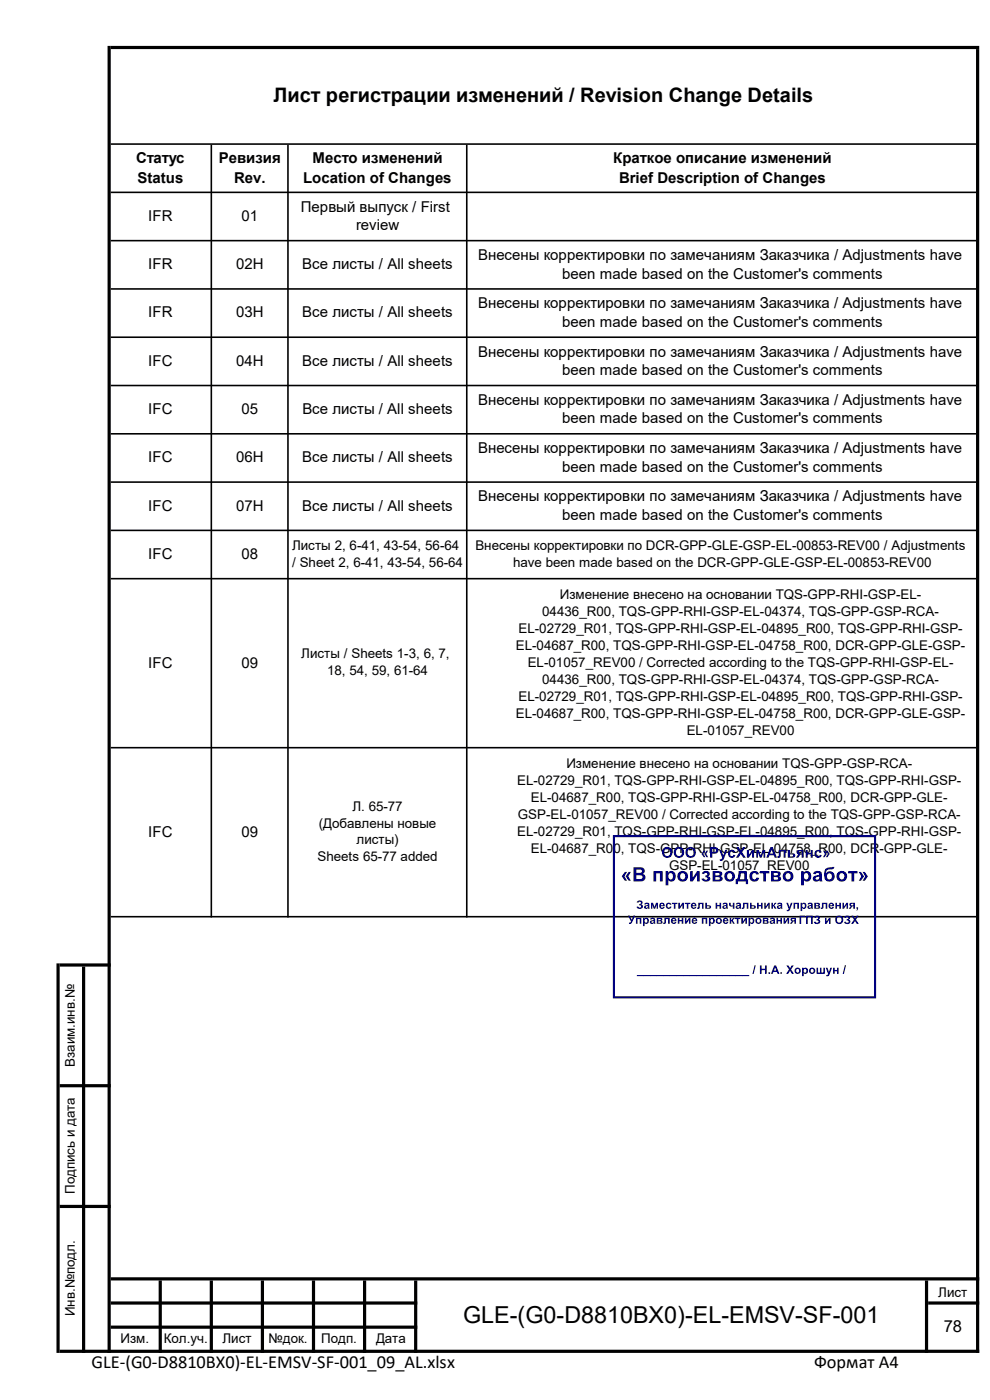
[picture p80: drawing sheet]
<svg xmlns="http://www.w3.org/2000/svg" width="210mm" height="297mm" viewBox="0 0 210 297" stroke-linecap="round" stroke-linejoin="round" font-family="sans-serif">
<defs><g id="words">
<text font-size="5" x="98.3" y="280.6">GLE-(G0-D8810BX0)-EL-EMSV-SF-001</text>
<text font-size="4.2" x="58" y="21.7">Лист регистрации изменений / Revision Change Details</text>
<g font-size="3.9">
<text x="19.4" y="290.3">GLE-(G0-D8810BX0)-EL-EMSV-SF-001_09_AL.xls x</text>
<text x="172.7" y="290.3">Формат А4</text>
</g>
<text font-size="3.5" x="200.2" y="282.6">78</text>
<g font-size="3.2">
<text x="28.9" y="34.6">Статус</text>
<text x="46.4" y="34.6">Ревизия</text>
<text x="66.3" y="34.6">Место изменений</text>
<text x="130.1" y="34.6">Краткое описание изменений</text>
<text x="29.2" y="38.7">Status</text>
<text x="49.7" y="38.7">Rev.</text>
<text x="64.3" y="38.7">Location of Changes</text>
<text x="131.3" y="38.7">Brief Description of Changes</text>
<text x="31.5" y="46.9">IFR</text>
<text x="51.2" y="46.9">01</text>
<text x="63.8" y="44.9">Первый выпуск / First</text>
<text x="75.5" y="48.9">review</text>
<text x="31.5" y="57.1">IFR</text>
<text x="50.1" y="57.1">02H</text>
<text x="64.1" y="57.1">Все листы / All sheets</text>
<text x="101.4" y="55.2">Внесены корректировки по замечаниям Заказчика / Adjustments have</text>
<text x="119.3" y="59.1">been made based on the Customer's comments</text>
<text x="101.4" y="65.4">Внесены корректировки по замечаниям Заказчика / Adjustments have</text>
<text x="31.5" y="67.4">IFR</text>
<text x="50.1" y="67.4">03H</text>
<text x="64.1" y="67.4">Все листы / All sheets</text>
<text x="119.3" y="69.3">been made based on the Customer's comments</text>
<text x="31.5" y="77.6">IFC</text>
<text x="50.1" y="77.6">04H</text>
<text x="64.1" y="77.6">Все листы / All sheets</text>
<text x="101.4" y="75.6">Внесены корректировки по замечаниям Заказчика / Adjustments have</text>
<text x="119.3" y="79.6">been made based on the Customer's comments</text>
<text x="31.5" y="87.8">IFC</text>
<text x="51.2" y="87.8">05</text>
<text x="64.1" y="87.8">Все листы / All sheets</text>
<text x="101.4" y="85.9">Внесены корректировки по замечаниям Заказчика / Adjustments have</text>
<text x="119.3" y="89.8">been made based on the Customer's comments</text>
<text x="31.5" y="98.1">IFC</text>
<text x="50.1" y="98.1">06H</text>
<text x="64.1" y="98.1">Все листы / All sheets</text>
<text x="101.4" y="96.1">Внесены корректировки по замечаниям Заказчика / Adjustments have</text>
<text x="119.3" y="100.1">been made based on the Customer's comments</text>
<text x="101.4" y="106.4">Внесены корректировки по замечаниям Заказчика / Adjustments have</text>
<text x="31.5" y="108.3">IFC</text>
<text x="50.1" y="108.3">07H</text>
<text x="64.1" y="108.3">Все листы / All sheets</text>
<text x="119.3" y="110.3">been made based on the Customer's comments</text>
<text x="31.5" y="118.6">IFC</text>
<text x="51.2" y="118.6">08</text>
<text x="31.5" y="141.6">IFC</text>
<text x="51.2" y="141.6">09</text>
<text x="31.5" y="177.5">IFC</text>
<text x="51.2" y="177.5">09</text>
</g>
<g font-size="2.8">
<text x="62" y="116.7">Листы 2, 6-41, 43-54, 56-64</text>
<text x="100.8" y="116.7">Внесены корректировки по DCR-GPP-GLE-GSP-EL-00853-REV00 / Adjustments</text>
<text x="62" y="120.3">/ Sheet 2, 6-41, 43-54, 56-64</text>
<text x="108.9" y="120.3">have been made based on the DCR-GPP-GLE-GSP-EL-00853-REV00</text>
<text x="115" y="130.7">04436_R00, TQS-GPP-RHI-GSP-EL-04374, TQS-GPP-GSP-RСA-</text>
<text x="118.8" y="127.1">Изменение внесено на основании TQS-GPP-RHI-GSP-EL-</text>
<text x="109.4" y="137.9">EL-04687_R00, TQS-GPP-RHI-GSP-EL-04758_R00, DCR-GPP-GLE-GSP-</text>
<text x="110" y="134.3">EL-02729_R01, TQS-GPP-RHI-GSP-EL-04895_R00, TQS-GPP-RHI-GSP-</text>
<text x="63.9" y="139.7">Листы / Sheets 1-3, 6, 7,</text>
<text x="69.4" y="143.3">18, 54, 59, 61-64</text>
<text x="111.9" y="141.5">EL-01057_REV00 / Corrected according to the TQS-GPP-RHI-GSP-EL-</text>
<text x="110" y="148.7">EL-02729_R01, TQS-GPP-RHI-GSP-EL-04895_R00, TQS-GPP-RHI-GSP-</text>
<text x="115" y="145.1">04436_R00, TQS-GPP-RHI-GSP-EL-04374, TQS-GPP-GSP-RСA-</text>
<text x="109.4" y="152.3">EL-04687_R00, TQS-GPP-RHI-GSP-EL-04758_R00, DCR-GPP-GLE-GSP-</text>
<text x="145.7" y="155.9">EL-01057_REV00</text>
<text x="109.7" y="166.5">EL-02729_R01, TQS-GPP-RHI-GSP-EL-04895_R00, TQS-GPP-RHI-GSP-</text>
<text x="120.2" y="162.9">Изменение внесено на основании TQS-GPP-GSP-RСA-</text>
<text x="74.8" y="172">Л. 65-77</text>
<text x="109.9" y="173.7">GSP-EL-01057_REV00 / Corrected according to the TQS-GPP-GSP-RСA-</text>
<text x="112.6" y="170.1">EL-04687_R00, TQS-GPP-RHI-GSP-EL-04758_R00, DCR-GPP-GLE-</text>
<text x="67.6" y="175.6">(Добавлены новые</text>
<text x="75.6" y="179.2">листы)</text>
<text x="109.7" y="177.3">EL-02729_R01, TQS-GPP-RHI-GSP-EL-04895_R00, TQS-GPP-RHI-GSP-</text>
<text x="67.4" y="182.8">Sheets 65-77 added</text>
<text x="112.6" y="180.9">EL-04687_R00, TQS-GPP-RHI-GSP-EL-04758_R00, DCR-GPP-GLE-</text>
<text x="141.9" y="184.5">GSP-EL-01057_REV00</text>
<text x="15.9" y="226.3" transform="rotate(-90 15.9 226.3)">Взаим.инв.№</text>
<text x="15.9" y="253.3" transform="rotate(-90 15.9 253.3)">Подпись и дата</text>
<text x="199.1" y="275.1">Лист</text>
<text x="15.9" y="279.3" transform="rotate(-90 15.9 279.3)">Инв.№подл.</text>
<text x="25.6" y="284.9">Изм.</text>
<text x="34.8" y="284.9">Кол.уч.</text>
<text x="47.2" y="284.9">Лист</text>
<text x="57" y="284.9">№док.</text>
<text x="68.2" y="284.9">Подп.</text>
<text x="79.8" y="284.9">Дата</text>
</g>
</g></defs>
<g fill="#000">
<path d="M22.8 9.7h.7v277.3h-.7zM207.1 10.4h.6v276.6h-.6zM44.5 271.7h.7v15.3h-.7zM60.9 30.7h.4v163.9h-.4zM98.8 30.7h.4v163.9h-.4zM12 204.4h.7v82.6h-.7zM17.4 205.1h.7v81.9h-.7zM33.7 271.7h.6v15.3h-.6zM55.3 271.7h.7v15.3h-.7zM66.2 271.7h.6v15.3h-.6zM77 271.7h.7v15.3h-.7zM87.8 271.7h.7v15.3h-.7zM196.2 271.7h.7v15.3h-.7z" fill-rule="evenodd"/>
<path d="M23.5 9.7h184.2v.7h-184.2zM23.5 30.4h183.6v.3h-183.6zM23.5 40.6h183.6v.4h-183.6zM23.5 50.9h183.6v.3h-183.6zM23.5 61.1h183.6v.4h-183.6zM23.5 71.4h183.6v.3h-183.6zM23.5 81.6h183.6v.4h-183.6zM23.5 91.9h183.6v.3h-183.6zM23.5 102.1h183.6v.3h-183.6zM23.5 112.4h183.6v.3h-183.6zM23.5 122.6h183.6v.3h-183.6zM23.5 158.5h183.6v.3h-183.6zM23.5 194.3h183.6v.3h-183.6zM12.7 204.4h10.8v.7h-10.8zM12.7 230h10.8v.7h-10.8zM12.7 255.6h10.8v.7h-10.8zM23.5 271h184.2v.7h-184.2zM196.9 276.1h10.8v.7h-10.8zM23.5 281.2h65v.7h-65zM12.7 286.3h195v.7h-195z" fill-rule="evenodd"/>
<path d="M44.7 30.7h.3v163.9h-.3zM23.5 276.1h65v.7h-65z" fill-rule="evenodd"/>
</g>
<path d="M130.2 177.4h55.4v34.2h-55.4z" fill="none" stroke="#000080" stroke-width=".45"/>
<g fill="#000080">
<path d="M132.6 185h.4l-.5 .9 .5 1h-.4l-.7-1zM133.4 185h.4l-.5 .9 .5 1h-.4l-.7-1zM134.4 184h1.2a.8 .8 0 0 1 1 .3 .8 .8 0 0 1-.2 1.1 .83 .83 0 0 1 .5 1 .83 .83 0 0 1-1 .6h-1.5zM135 184.5v.7a.88 .88 0 0 0 1.2-.4l-.2-.3zM135 185.7v.8h.9a.44 .44 0 0 0 .4-.6 .44 .44 0 0 0-.7-.2zM138.6 184.8h2v2.2h-.6v-1.7h-.8v1.7h-.6zM141.2 184.8h.5v.3a.91 .91 0 0 1 1.1-.2 .91 .91 0 0 1 .6 1 .91 .91 0 0 1-.5 1 .91 .91 0 0 1-1.1-.2v1.1h-.6zM141.9 185.4a.63 .63 0 0 0-.1 .8 .63 .63 0 0 0 .8 .2 .67 .67 0 0 0 .1-.8 .67 .67 0 0 0-.7-.3zM143.7 185.9a1.15 1.15 0 0 1 2.3 0 1.15 1.15 0 0 1-2.3 0zM144.4 185.4a.61 .61 0 0 0 0 1 .61 .61 0 0 0 .9-.2 .6 .6 0 0 0-.1-.8 .6 .6 0 0 0-.8 0zM146.4 184.8h.6v1.4l.9-1.4h.5v2.2h-.5v-1.4l-.9 1.4h-.6zM149.1 185a.79 .79 0 0 1 1-.2 .79 .79 0 0 1 .4 .9l-.3 .2a.62 .62 0 0 1 .4 .8 .62 .62 0 0 1-.8 .3 .95 .95 0 0 1-1-.6l.5-.1 .4 .3h.3l.1-.4-.5-.1v-.4a.32 .32 0 0 0 .4-.2 .32 .32 0 0 0-.2-.4 .32 .32 0 0 0-.4 .2h-.5zM151.2 184.8h1.3a.59 .59 0 0 1 .6 .2 .59 .59 0 0 1 0 .7l-.2 .2a.58 .58 0 0 1 .4 .7 .58 .58 0 0 1-.7 .4h-1.4zM151.8 185.2v.5h.6l.2-.2-.1-.3zM151.8 186.1v.5h.7l.2-.2-.1-.3zM153.6 185.9a1.15 1.15 0 0 1 2.3 0 1.15 1.15 0 0 1-2.3 0zM154.4 185.4a.61 .61 0 0 0-.1 1 .61 .61 0 0 0 1-.2 .6 .6 0 0 0-.1-.8 .6 .6 0 0 0-.8 0zM156.7 184.8h1.8v1.7h.2v1.1h-.5v-.6h-1.7v.6h-.4v-1.1h.2l.2-.4zM157.2 185.3l-.3 1.2h1v-1.2zM159.3 185.1a1.06 1.06 0 0 1 1.7 .4l-.6 .1v-.2a.49 .49 0 0 0-.6-.1 .49 .49 0 0 0-.2 .6l.1 .5 .2 .2 .4-.1 .2-.3 .6 .1a1.12 1.12 0 0 1-1.7 .5 1.12 1.12 0 0 1-.1-1.7zM161.2 184.8h2v.5h-.7v1.7h-.6v-1.7h-.7zM163.6 184.8h1.2a.59 .59 0 0 1 .7 .2 .59 .59 0 0 1 0 .7l-.3 .2a.58 .58 0 0 1 .5 .7 .58 .58 0 0 1-.7 .4h-1.4zM164.1 185.2v.5h.7l.2-.2-.1-.3zM164.1 186.1v.5h.8l.2-.2-.1-.3zM166 185.9a1.15 1.15 0 0 1 2.3 0 1.15 1.15 0 0 1-2.3 0zM166.8 185.4a.61 .61 0 0 0-.1 1 .61 .61 0 0 0 1-.2 .6 .6 0 0 0-.1-.8 .6 .6 0 0 0-.8 0zM169.9 184.8h.6v.3a.91 .91 0 0 1 1.1-.2 .91 .91 0 0 1 .5 1 .91 .91 0 0 1-.5 1 .91 .91 0 0 1-1.1-.2v1.1h-.6zM170.7 185.4a.63 .63 0 0 0-.2 .8 .63 .63 0 0 0 .9 .2 .67 .67 0 0 0 .1-.8 .67 .67 0 0 0-.7-.3zM172.7 185a.95 .95 0 0 1 1.1-.3 .95 .95 0 0 1 .6 .9l.1 1.4h-.6l-.1-.2a.73 .73 0 0 1-1 .2 .73 .73 0 0 1-.1-1.1l1.1-.3a.4 .4 0 0 0-.4-.4 .4 .4 0 0 0-.4 .3l-.5-.1zM173.1 186.1l-.1 .2a.44 .44 0 0 0 .6 .3 .44 .44 0 0 0 .2-.7zM175.1 184.3l.6-.3 1.3-.1a.81 .81 0 0 1-.9 .5 .73 .73 0 0 0-.9 .9 1.08 1.08 0 0 1 1.9 .3 1.08 1.08 0 0 1-1.2 1.4 1.19 1.19 0 0 1-1.1-1.5zM175.6 185.5a.58 .58 0 0 0-.1 .9 .58 .58 0 0 0 .9-.2 .57 .57 0 0 0-.1-.7 .57 .57 0 0 0-.7 0zM177.4 185.9a1.15 1.15 0 0 1 2.3 0 1.15 1.15 0 0 1-2.3 0zM178.2 185.4a.61 .61 0 0 0-.1 1 .61 .61 0 0 0 1-.2 .6 .6 0 0 0-.1-.8 .6 .6 0 0 0-.8 0zM179.9 184.8h2v.5h-.7v1.7h-.6v-1.7h-.7zM183 185h.5l.6 .9-.6 1h-.5l.5-1zM182.2 185h.4l.7 .9-.7 1h-.4l.5-1z"/>
<path d="M135.3 191.1a.55 .55 0 0 1 .8-.1 .55 .55 0 0 1 0 .8l-.1 .1a.55 .55 0 0 1 .3 .8 .55 .55 0 0 1-.8 .1l-.5-.4 .4-.1a.32 .32 0 0 0 .3 .2 .32 .32 0 0 0 .3-.3l-.4-.1v-.3l.3-.1v-.3l-.2-.1-.3 .2-.3-.1zM136.8 191.7a.56 .56 0 0 1 .6-.2 .56 .56 0 0 1 .4 .5v.8h-.3l-.1-.1a.42 .42 0 0 1-.6 .1 .42 .42 0 0 1 0-.6l.6-.2a.23 .23 0 0 0-.2-.3 .23 .23 0 0 0-.2 .2h-.3zM137 192.3v.1a.26 .26 0 0 0 .3 .1 .26 .26 0 0 0 .1-.3zM138.1 191.5h.4l.3 .9 .4-.9h.4v1.3h-.3v-.8l-.3 .8h-.3l-.3-.8v.8h-.3zM140 191.7a.62 .62 0 0 1 .7-.1 .62 .62 0 0 1 .3 .7h-.8l.2 .3 .3-.2h.3a.65 .65 0 0 1-1 .3 .65 .65 0 0 1 0-1zM140.3 191.8l-.1 .3h.5l-.2-.3zM141.4 191.7l.7-.2 .3 .4-.3 .1-.2-.2a.42 .42 0 0 0-.3 .4 .42 .42 0 0 0 .3 .4l.2-.3 .3 .1a.65 .65 0 0 1-.9 .3 .65 .65 0 0 1-.1-1zM142.5 191.5h1.2v.3h-.4v1h-.4v-1h-.4zM143.9 191.5h.3v.8l.5-.8h.4v1.3h-.3v-.8l-.6 .8h-.3zM145.3 191.5h1.1v.3h-.4v1h-.3v-1h-.4zM146.7 191.7a.62 .62 0 0 1 .8-.1 .62 .62 0 0 1 .3 .7h-.9l.2 .3 .3-.2h.3a.65 .65 0 0 1-.9 .3 .65 .65 0 0 1-.1-1zM147 191.8l-.1 .3h.5l-.2-.3zM148.1 191.5h1.2v1.3h-.4v-1h-.4l-.1 .9-.5 .1v-.2l.2-.1zM149.6 191.5h.4v.6l.8 .1-.1 .5-1.1 .1zM150 192.3v.3l.5-.1-.1-.2zM151.8 191.5h.3v.5h.5v-.5h.4v1.3h-.4v-.5h-.5v.5h-.3zM153.4 191.7a.56 .56 0 0 1 .6-.2 .56 .56 0 0 1 .4 .5v.8h-.3v-.1a.42 .42 0 0 1-.7 .1 .42 .42 0 0 1 0-.6l.6-.2a.23 .23 0 0 0-.2-.3 .23 .23 0 0 0-.2 .2h-.3zM153.6 192.3v.1a.26 .26 0 0 0 .3 .1 .26 .26 0 0 0 .1-.3zM154.7 191.5h.3v.3a.28 .28 0 0 0 .2 .3 .28 .28 0 0 0 .3 0v-.6h.3v1.3h-.3v-.5a.58 .58 0 0 1-.7-.1 .58 .58 0 0 1-.1-.7zM156.2 191.7a.56 .56 0 0 1 .6-.2 .56 .56 0 0 1 .4 .5l.1 .8h-.4v-.1a.42 .42 0 0 1-.6 .1 .42 .42 0 0 1-.1-.6l.7-.2a.23 .23 0 0 0-.3-.3 .23 .23 0 0 0-.2 .2h-.3zM156.5 192.3l-.1 .1a.26 .26 0 0 0 .3 .1 .26 .26 0 0 0 .2-.3zM157.6 191.5h1.2v1.3h-.4v-1h-.4l-.1 .9-.5 .1v-.2l.2-.1zM159.1 191.5h.3v.6l.9 .1-.1 .5-1.1 .1zM159.4 192.3v.3l.6-.1-.1-.2zM160.6 191.5h.4v.5h.4v-.5h.4v1.3h-.4v-.5h-.4v.5h-.4zM162.1 191.5h.3v.8l.6-.8h.3v1.3h-.3v-.8l-.6 .8h-.3zM163.6 191.5h.4v.5h.1a.46 .46 0 0 1 .6-.5v.2l-.2 .1a.38 .38 0 0 0-.2 .3 .38 .38 0 0 0 .2 .3l.2 .4h-.3l-.4-.5v.5h-.4zM164.9 191.7a.56 .56 0 0 1 .7-.2 .56 .56 0 0 1 .3 .5l.1 .8h-.3l-.1-.1a.42 .42 0 0 1-.6 .1 .42 .42 0 0 1-.1-.6l.7-.2a.23 .23 0 0 0-.2-.3 .23 .23 0 0 0-.3 .2h-.3zM165.2 192.3l-.1 .1a.26 .26 0 0 0 .4 .1 .26 .26 0 0 0 .1-.3zM166.8 191.5h.4l.3 .9 .3-.9h.3l-.6 1.6-.2 .2h-.4v-.3h.3l.1-.2zM168.3 191.5h1.2v1.3h-.4v-1h-.4v1h-.4zM169.8 191.5h.4v.2a.58 .58 0 0 1 .7 .1 .58 .58 0 0 1 0 .7 .58 .58 0 0 1-.7 .1v.7h-.4zM170.3 191.9l-.1 .5 .2 .1a.36 .36 0 0 0 .3-.4 .36 .36 0 0 0-.4-.2zM171.4 191.7a.56 .56 0 0 1 .6-.2 .56 .56 0 0 1 .4 .5l.1 .8h-.4v-.1a.42 .42 0 0 1-.6 .1 .42 .42 0 0 1-.1-.6l.7-.2a.23 .23 0 0 0-.2-.3 .23 .23 0 0 0-.3 .2h-.3zM171.7 192.3l-.1 .1a.26 .26 0 0 0 .4 .1 .26 .26 0 0 0 .1-.3zM172.7 191.5l1.1 .1 .1 .3-.2 .2 .3 .3-.1 .3-1.2 .1zM173.1 191.7v.4l.5-.2-.1-.1zM173.1 192.3v.3l.5-.1v-.2zM174.4 191.5h1.1v1.3h-.3v-1h-.5l-.1 .9-.5 .1v-.2l.2-.1zM175.9 191.7a.62 .62 0 0 1 .7-.1 .62 .62 0 0 1 .3 .7h-.8l.2 .3 .3-.2h.3a.65 .65 0 0 1-1 .3 .65 .65 0 0 1 0-1zM176.2 191.8l-.1 .3h.5l-.2-.3zM177.2 191.5h.4v.5h.4v-.5h.4v1.3h-.4v-.5h-.4v.5h-.4zM178.7 191.5h.3v.8l.6-.8h.3v1.3h-.3v-.8l-.6 .8h-.3zM180.2 191.7l1.2-.2v1.3h-.4v-.5l-.3 .1-.2 .4h-.4l.4-.6-.3-.2zM180.6 191.8v.2l.4 .1v-.4zM181.7 192.5h.3v.4l-.3 .3 .2-.4h-.2z"/>
<path d="M133.2 194.2h.4l.4 .9 .4-.9h.3l-.6 1.4-.3 .4h-.4v-.3h.3l.2-.2zM134.9 194.7h1.2v1.3h-.4v-1h-.5v1h-.3zM136.4 194.7h.3v.2a.58 .58 0 0 1 .8 .1 .58 .58 0 0 1 0 .7 .58 .58 0 0 1-.7 .1v.7h-.4zM136.8 195v.6l.2 .1a.36 .36 0 0 0 .3-.4 .36 .36 0 0 0-.5-.3zM138 194.8a.56 .56 0 0 1 .6-.1 .56 .56 0 0 1 .4 .5l.1 .8h-.4v-.1a.42 .42 0 0 1-.6 .1 .42 .42 0 0 1-.1-.6l.6-.2a.23 .23 0 0 0-.2-.3 .23 .23 0 0 0-.2 .2l-.3-.1zM138.3 195.5l-.1 .1a.26 .26 0 0 0 .3 .1 .26 .26 0 0 0 .1-.3zM139.3 194.7l1.1 .1 .1 .2-.2 .3 .3 .3-.1 .3-1.2 .1zM139.7 194.9v.3l.5-.1-.1-.1zM139.7 195.4v.4l.5-.1-.1-.2zM140.9 194.7h1.2v1.3h-.4v-1h-.4l-.1 .9-.5 .1v-.3h.2zM142.5 194.9a.62 .62 0 0 1 .7-.1 .62 .62 0 0 1 .3 .6h-.8l.2 .4 .3-.2h.3a.65 .65 0 0 1-1 .3 .65 .65 0 0 1 0-1zM142.7 195v.2h.5l-.2-.2zM143.8 194.7h.3v.5h.5v-.5h.4v1.3h-.4v-.5h-.5v.5h-.3zM145.3 194.7h.3v.8l.5-.8h.4v1.3h-.4v-.8l-.5 .8h-.3zM146.9 194.9a.62 .62 0 0 1 .7-.1 .62 .62 0 0 1 .3 .6h-.8l.2 .4 .3-.2h.3a.65 .65 0 0 1-1 .3 .65 .65 0 0 1 0-1zM147.2 195l-.1 .2h.5l-.2-.2zM148.9 194.7h1.1v1.3h-.3v-1h-.5v1h-.3zM150.4 194.7h.3v.2a.58 .58 0 0 1 .8 .1 .58 .58 0 0 1 0 .7 .58 .58 0 0 1-.8 .1v.7h-.3zM150.8 195v.6l.1 .1a.36 .36 0 0 0 .4-.4 .36 .36 0 0 0-.5-.3zM151.8 195.3a.7 .7 0 0 1 1.4 0 .7 .7 0 0 1-1.4 0zM152.2 195.4a.35 .35 0 0 0 .7 0 .35 .35 0 0 0-.7 0zM153.5 194.9a.62 .62 0 0 1 .7-.1 .62 .62 0 0 1 .3 .6h-.8l.2 .4 .3-.2h.3a.65 .65 0 0 1-1 .3 .65 .65 0 0 1 0-1zM153.8 195l-.1 .2h.5l-.2-.2zM154.8 194.7h.3v.5h.2a.46 .46 0 0 1 .5-.5v.2h-.1a.38 .38 0 0 0-.2 .4 .38 .38 0 0 0 .2 .3l.2 .4h-.4l-.4-.6v.6h-.3zM155.9 194.7h1.2v.3h-.4v1h-.4v-1h-.4zM157.3 194.7h.3v.8l.5-.8h.3v1.3h-.3v-.8l-.5 .8h-.3zM158.8 194.7h.3v.2a.58 .58 0 0 1 .8 .1 .58 .58 0 0 1 0 .7 .58 .58 0 0 1-.8 .1v.7h-.3zM159.2 195v.6l.1 .1a.36 .36 0 0 0 .4-.4 .36 .36 0 0 0-.5-.3zM160.2 195.3a.7 .7 0 0 1 1.4 0 .7 .7 0 0 1-1.4 0zM160.6 195.4a.35 .35 0 0 0 .7 0 .35 .35 0 0 0-.7 0zM161.8 194.7l1.1 .1 .1 .2-.2 .3 .3 .3-.1 .3-1.2 .1zM162.2 194.9v.3l.5-.1-.1-.1zM162.2 195.4v.4l.5-.1-.1-.2zM163.4 194.8a.56 .56 0 0 1 .6-.1 .56 .56 0 0 1 .4 .5l.1 .8h-.4v-.1a.42 .42 0 0 1-.6 .1 .42 .42 0 0 1-.1-.6l.7-.2a.23 .23 0 0 0-.2-.3 .23 .23 0 0 0-.3 .2l-.3-.1zM163.7 195.5l-.1 .1a.26 .26 0 0 0 .4 .1 .26 .26 0 0 0 .1-.3zM164.7 194.7h.4v.5h.4v-.5h.4v1.3h-.4v-.5h-.4v.5h-.4zM166.2 194.7h.4v.8l.5-.8h.3v1.3h-.3v-.8l-.5 .8h-.4zM167.7 194.9l1.2-.2v1.3h-.4v-.5l-.2 .1-.3 .4h-.4l.4-.6-.3-.2zM168.1 195v.2l.4 .1v-.4z"/>
<path d="M169.6 194.3h1.2v.2h-.8v1.5h-.4zM171 194.3h1.4v1.7h-.3v-1.5h-.7v1.5h-.4zM172.9 194.4a.55 .55 0 0 1 .8-.2 .55 .55 0 0 1 0 .8v.1a.55 .55 0 0 1 .2 .8 .55 .55 0 0 1-.8 .1l-.5-.4 .4-.1a.32 .32 0 0 0 .3 .2 .32 .32 0 0 0 .3-.3l-.4-.1v-.3l.3-.1 .1-.3-.3-.1-.3 .2h-.3zM175 194.7h.3v.8l.6-.8h.3v1.3h-.3v-.8l-.6 .8h-.3zM177.2 195.1a.9 .9 0 0 1 1.8 0 .9 .9 0 0 1-1.8 0zM177.7 194.7a.59 .59 0 0 0-.1 .8 .59 .59 0 0 0 .9 0 .59 .59 0 0 0-.1-.8l-.4-.2zM179.3 194.4a.55 .55 0 0 1 .8-.2 .55 .55 0 0 1 0 .8v.1a.55 .55 0 0 1 .2 .8 .55 .55 0 0 1-.8 .1l-.5-.4 .4-.1a.32 .32 0 0 0 .3 .2 .32 .32 0 0 0 .3-.3l-.4-.1v-.3l.3-.1v-.3l-.2-.1-.3 .2h-.3zM180.6 194.3h.4l.4 .5 .3-.5h.4l-.5 .8 .6 .9h-.4l-.4-.6-.4 .6h-.5l.7-.9z"/>
<path d="M135.1 206.9h1.4v.2h-1.4zM136.5 206.9h1.4v.2h-1.4zM137.9 206.9h1.4v.2h-1.4zM139.3 206.9h1.4v.2h-1.4zM140.7 206.9h1.4v.2h-1.4zM142.1 206.9h1.4v.2h-1.4zM143.5 206.9h1.4v.2h-1.4zM144.9 206.9h1.4v.2h-1.4zM146.3 206.9h1.4v.2h-1.4zM147.7 206.9h1.4v.2h-1.4zM149.1 206.9h1.4v.2h-1.4zM150.5 206.9h1.4v.2h-1.4zM151.9 206.9h1.4v.2h-1.4zM153.3 206.9h1.4v.2h-1.4zM154.7 206.9h1.4v.2h-1.4zM156.1 206.9h1.4v.2h-1.4zM157.5 206.9h1.4v.2h-1.4zM160.1 204.8h.2l-.4 1.8h-.3zM161.2 204.8h.4v.7h.7v-.7h.4v1.8h-.4v-.8h-.7v.8h-.4zM163 206.3h.4v.3h-.4zM164.2 204.8h.4l.8 1.8h-.4l-.2-.4h-.7l-.2 .4h-.4zM164.4 205.2l-.2 .7h.5zM165.5 206.3h.4v.3h-.4zM166.8 204.8h.4l.4 .6 .4-.6h.4l-.6 .9 .6 .9h-.4l-.4-.6-.4 .6h-.4l.6-.9zM168.5 205.9a.7 .7 0 0 1 1.4 0 .7 .7 0 0 1-1.4 0zM168.9 206a.36 .36 0 0 0 .7 0 .36 .36 0 0 0-.7 0zM170.1 205.3h.4v.2a.59 .59 0 0 1 .8 .1 .59 .59 0 0 1 0 .7 .59 .59 0 0 1-.8 .1v.7h-.4zM170.6 205.6l-.1 .6 .2 .1a.36 .36 0 0 0 .4-.4 .36 .36 0 0 0-.5-.3zM171.6 205.9a.7 .7 0 0 1 1.4 0 .7 .7 0 0 1-1.4 0zM172 206a.36 .36 0 0 0 .7 0 .36 .36 0 0 0-.7 0zM173.2 205.3h.3v1h.4v-1h.4v1h.4v-1h.3v1.3h-1.8zM175.2 205.3h.3l.3 .9 .4-.9h.3l-.6 1.6-.2 .2h-.4v-.3h.2l.2-.2zM176.7 205.3h.4v.5h.5v-.5h.3v1.3h-.3v-.5h-.5v.5h-.4zM179.2 204.8h.3l-.5 1.8h-.2z"/>
<path d="M140.4 180.8a1.15 1.15 0 0 1 2.3 0 1.15 1.15 0 0 1-2.3 0zM141.1 180.3a.75 .75 0 0 0-.1 1 .75 .75 0 0 0 .9 .2 .74 .74 0 0 0 .2-1.1 .74 .74 0 0 0-1-.1zM142.9 180.8a1.15 1.15 0 0 1 2.3 0 1.15 1.15 0 0 1-2.3 0zM143.6 180.3a.75 .75 0 0 0-.2 1 .75 .75 0 0 0 1 .2 .74 .74 0 0 0 .2-1.1 .74 .74 0 0 0-1-.1zM145.4 180.8a1.15 1.15 0 0 1 2.3 0 1.15 1.15 0 0 1-2.3 0zM146.1 180.3a.75 .75 0 0 0-.2 1 .75 .75 0 0 0 1 .2 .74 .74 0 0 0 .2-1.1 .74 .74 0 0 0-1-.1zM149.3 180.5h.3l-.4 .6 .4 .8h-.3l-.5-.8zM149.9 180.5h.3l-.4 .6 .4 .8h-.3l-.5-.8zM150.6 179.7h.8a.75 .75 0 0 1 1 .7 .75 .75 0 0 1-1 .7h-.3v.9h-.5zM151.1 180.1v.6h.5a.31 .31 0 0 0 .3-.3 .31 .31 0 0 0-.2-.3zM152.6 180.3h.4l.4 1.2 .4-1.2h.5l-.6 1.6a.73 .73 0 0 1-1 .7v-.3l.3-.1 .2-.2zM154.7 180.5a.8 .8 0 0 1 1.3 .3l-.4 .1-.3-.3a.48 .48 0 0 0-.4 .6 .48 .48 0 0 0 .6 .4l.1-.3 .4 .1a.84 .84 0 0 1-1.2 .5 .84 .84 0 0 1-.1-1.4zM156.2 179.7h.5l.5 .7 .4-.7h.5l-.7 1.1 .8 1.2h-.5l-.5-.8-.6 .8h-.5l.8-1.2zM158.4 180.3h.5v1.1l.6-1.1h.5v1.7h-.5v-1.1l-.6 1.1h-.5zM160.4 180.3h.6l.4 1.2 .4-1.2h.5v1.7h-.3v-1.1l-.4 1.1h-.4l-.4-1.1v1.1h-.4zM163.4 179.7h.5l.9 2.3h-.5l-.2-.5h-.9l-.2 .5h-.5zM163.7 180.2l-.3 .9h.6zM165.2 180.3h1.5v1.7h-.5v-1.3h-.6v1.1l-.2 .2h-.5v-.4h.3zM167.1 180.3h.5v.7l1 .1a.5 .5 0 0 1 0 .7 .5 .5 0 0 1-.5 .2h-1zM167.6 181.3v.4l.7-.2-.1-.2zM169.1 180.5l.4-.2h1v1.7h-.4v-.7l-.4 .1-.4 .6h-.5l.6-.7-.4-.4zM169.5 180.7v.3h.6v-.4zM170.9 180.3h.5v.6h.6v-.6h.4v1.7h-.4v-.7h-.6v.7h-.5zM173 180.5a.8 .8 0 0 1 1.3 .3l-.4 .1-.3-.3a.48 .48 0 0 0-.4 .6 .48 .48 0 0 0 .6 .4l.1-.3 .4 .1a.84 .84 0 0 1-1.2 .5 .84 .84 0 0 1-.1-1.4zM175.2 180.5h.3l.5 .7-.5 .7h-.3l.4-.7zM174.6 180.5h.3l.5 .7-.5 .7h-.3l.4-.7z"/>
</g>
<use href="#words"/>
</svg>
